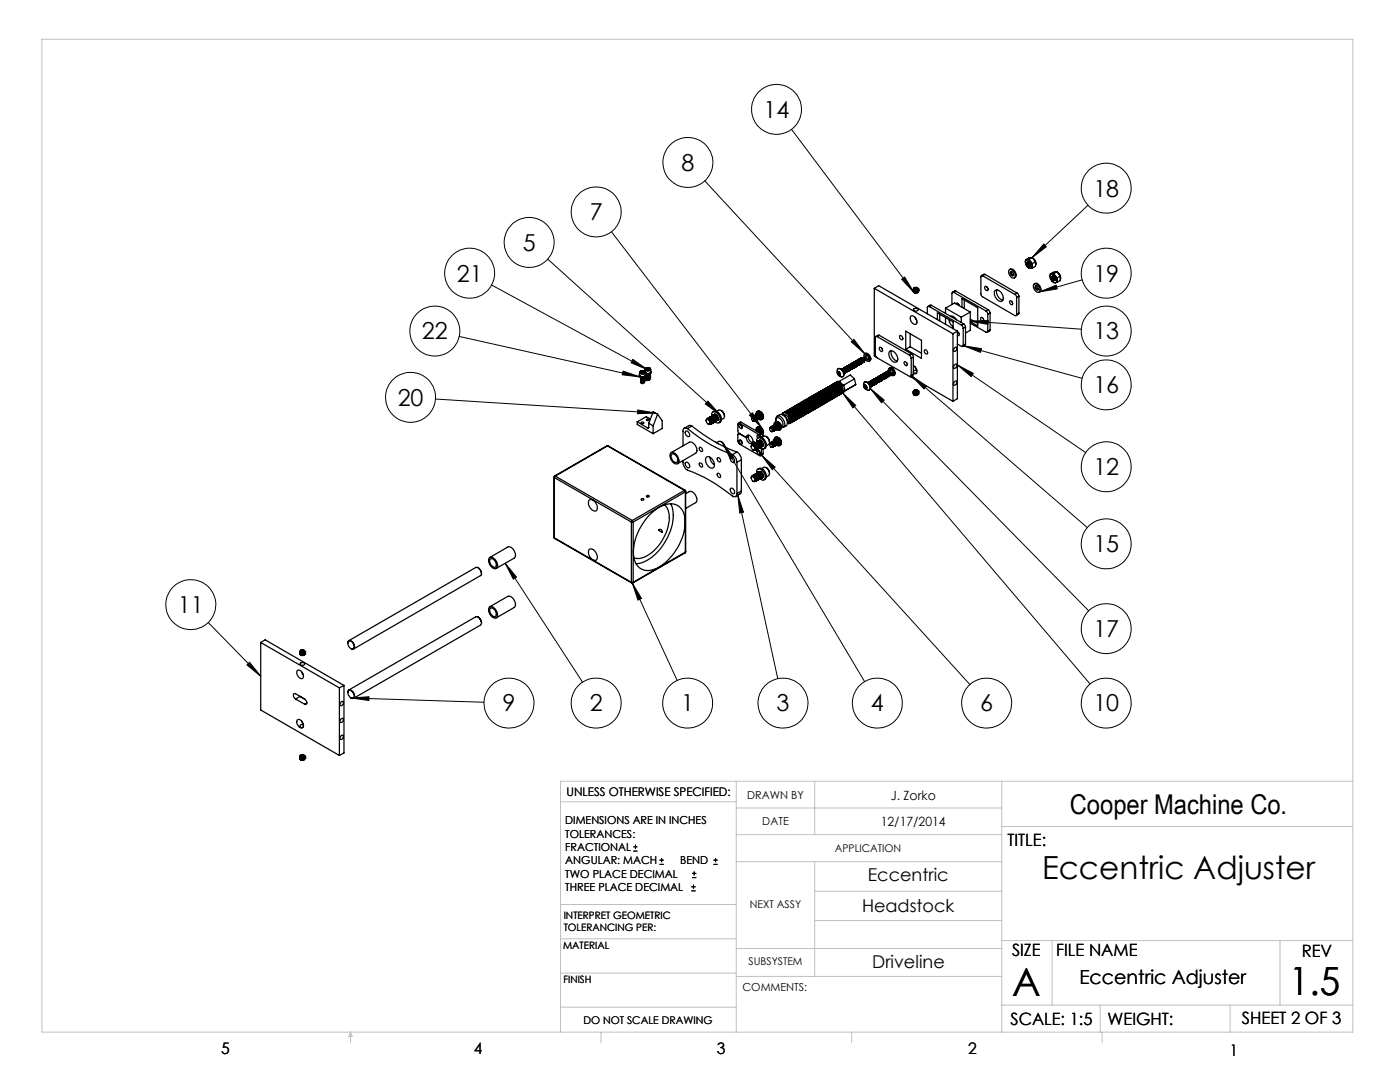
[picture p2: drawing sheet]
<svg xmlns="http://www.w3.org/2000/svg" width="279mm" height="216mm" viewBox="0 0 279 216" stroke-linecap="round" stroke-linejoin="round" font-family="sans-serif">
<defs><g id="words">
<g font-size="7.8">
<text x="202" y="198.7">A</text>
<text x="257.3" y="198.6">1.5</text>
</g>
<text font-size="6.3" x="208" y="175.5">Eccentric Adjuster</text>
<text font-size="5.4" x="213.5" y="162.4">Cooper Machine Co.</text>
<g font-size="4.7">
<text x="152.4" y="23.5">14</text>
<text x="136" y="34.1">8</text>
<text x="218.2" y="39.2">18</text>
<text x="117.7" y="44">7</text>
<text x="104.3" y="50">5</text>
<text x="91.2" y="56.2">21</text>
<text x="218.2" y="56.2">19</text>
<text x="84.2" y="67.7">22</text>
<text x="218.2" y="67.7">13</text>
<text x="79.4" y="81">20</text>
<text x="218.2" y="78.5">16</text>
<text x="218.2" y="94.8">12</text>
<text x="218.2" y="110.2">15</text>
<text x="35.5" y="122.3">11</text>
<text x="218.2" y="127.1">17</text>
<text x="100.3" y="142">9</text>
<text x="117.7" y="142">2</text>
<text x="136" y="142">1</text>
<text x="155" y="142">3</text>
<text x="173.8" y="142">4</text>
<text x="195.6" y="142">6</text>
<text x="218.2" y="142">10</text>
</g>
<text font-size="3.9" x="215.4" y="196.3">Eccentric Adjuster</text>
<g font-size="3.5">
<text x="173.2" y="175.8">Eccentric</text>
<text x="172" y="181.9">Headstock</text>
<text x="174.1" y="193.2">Driveline</text>
</g>
<g font-size="3.4">
<text x="201.1" y="168.8">TITLE:</text>
<text x="202" y="190.8">SIZE</text>
<text x="210.8" y="190.9">FILE NAME</text>
<text x="259.8" y="191">REV</text>
<text x="201.7" y="204.5">SCALE: 1:5</text>
<text x="221" y="204.5">WEIGHT:</text>
<text x="247.8" y="204.4">SHEET 2 OF 3</text>
</g>
<g font-size="3.2">
<text x="44.2" y="210.4">5</text>
<text x="94.6" y="210.3">4</text>
<text x="143.1" y="210.4">3</text>
<text x="193.2" y="210.3">2</text>
<text x="245.4" y="210.6">1</text>
</g>
<g font-size="2.5">
<text x="177.8" y="159.7">J. Zorko</text>
<text x="175.8" y="164.8">12/17/2014</text>
</g>
<text font-size="2.4" x="113.1" y="158.9">UNLESS OTHERWISE SPECIFIED:</text>
<g font-size="2.2">
<text x="149.1" y="159.4">DRAWN BY</text>
<text x="112.8" y="164.5">DIMENSIONS ARE IN INCHES</text>
<text x="112.8" y="167.1">TOLERANCES:</text>
<text x="152.1" y="164.7">DATE</text>
<text x="112.8" y="169.8">FRACTIONAL</text>
<text x="112.8" y="172.5">ANGULAR: MACH</text>
<text x="135.8" y="172.5">BEND</text>
<text x="112.8" y="175.1">TWO PLACE DECIMAL</text>
<text x="112.8" y="177.8">THREE PLACE DECIMAL</text>
<text x="148.2" y="197.8">COMMENTS:</text>
</g>
<g font-size="2.1">
<text x="166.6" y="170">APPLICATION</text>
<text x="149.7" y="181.2">NEXT ASSY</text>
<text x="149.4" y="192.7">SUBSYSTEM</text>
<text x="116.4" y="204.3">DO NOT SCALE DRAWING</text>
</g>
<g font-size="2">
<text x="112.5" y="183.3">INTERPRET GEOMETRIC</text>
<text x="112.5" y="185.9">TOLERANCING PER:</text>
<text x="112.4" y="189.4">MATERIAL</text>
<text x="112.4" y="196.2">FINISH</text>
</g>
</g></defs>
<g fill="none" stroke="#000" stroke-width=".2">
<path d="M140.7 36.1l31.9 34.5M158 25.8l24.4 32.5M98.1 56.9l31.1 16.9M109.3 51.7l34.4 31M122 46.2l30 39.2M180 55.7l.6-.4 1.8 3zM207.5 58.2l3.3-1.3 .2 .7zM208.3 48.7l.5 .5-2.8 2.2zM216 55.8l-8.5 2.4M217.1 41l-11.1 10.4M86.9 79.6l43.9 2.8M91.7 67.1l36 8.1"/>
<path d="M124.4 74l3.3 1.2-3.5-.4zM126.3 71.7l2.9 2.1-3.3-1.4zM168.2 78.4l49.4 58.1M168.2 78.4l2.6 2.5-.6 .5zM169.9 68.2l.5-.5 2.2 2.9zM173.7 77.5l43.6 44.4M173.7 77.5l2.8 2.3-.6 .6zM182 75l35 30.3M182 75l2.9 2-.5 .6zM191.1 72.8l25.6 17.5M191.1 72.8l3.1 1.7-.4 .6zM192.3 69l23.7 6.5"/>
<path d="M192.3 69l3.6 .6-.2 .7zM193.6 64.1l22.2 1.6M193.6 64.1l3.6-.1v.7zM127.3 81.8l3.5 .6-3.6 .2zM141.3 80l2.4 2.7-2.9-2.1zM144.3 88.4l28.2 47.6M144.3 88.4l2.1 2.9-.6 .4zM147.2 98.8l8 36.6M147.2 98.8l1.2 3.4-.8 .2zM149.6 82.8l.6-.4 1.8 3zM152 90.8l41.6 45.8M152 90.8l2.7 2.4-.6 .5z"/>
<path d="M100.8 112.4l15.5 23.7M100.8 112.4l2.3 2.7-.7 .5zM126.2 116.3l8.9 19.5M126.2 116.3l1.8 3.1-.7 .3zM41.6 124.2l10.4 10.7M49.3 132.7l.5-.5 2.2 2.7zM70.1 139.3l26.5 .8M70.1 139.3l3.5-.3v.8zM126.4 169.8h.8M126.4 169h.8M126.8 168.6v.8M131.6 172.5h.9"/>
<path d="M131.6 171.6h.9M132 171.2v.8M138 177.8h.8M138 177h.8M138.1 175.1h.9M138.1 174.3h.9M138.4 176.5v.8M138.5 173.9v.8M142.4 172.5h.8M142.4 171.6h.8M142.8 171.2v.8"/>
<circle cx="137.3" cy="32.4" r="5"/>
<circle cx="155" cy="21.8" r="5"/>
<circle cx="220.8" cy="37.5" r="5"/>
<circle cx="93.7" cy="54.5" r="5"/>
<circle cx="105.6" cy="48.4" r="5"/>
<circle cx="119" cy="42.3" r="5"/>
<circle cx="220.8" cy="54.5" r="5"/>
<circle cx="81.9" cy="79.3" r="5"/>
<circle cx="86.8" cy="66.1" r="5"/>
<circle cx="220.8" cy="66.1" r="5"/>
<circle cx="220.8" cy="76.8" r="5"/>
<circle cx="220.8" cy="93.1" r="5"/>
<circle cx="220.8" cy="108.5" r="5"/>
<circle cx="38.1" cy="120.6" r="5"/>
<circle cx="220.8" cy="125.4" r="5"/>
<circle cx="101.6" cy="140.3" r="5"/>
<circle cx="119" cy="140.3" r="5"/>
<circle cx="137.2" cy="140.3" r="5"/>
<circle cx="156.3" cy="140.3" r="5"/>
<circle cx="175.1" cy="140.3" r="5"/>
<circle cx="196.9" cy="140.3" r="5"/>
<circle cx="220.8" cy="140.3" r="5"/>
</g>
<g fill="none" stroke="#c0c0c0" stroke-width=".2">
<path d="M8.4 7.8h261.6v198.2h-261.6zM111.9 160h35M146.9 155.9v50.1M162.6 155.9v10.6M199.9 155.9v50.1M270 155.9h-158.1v50.1M146.9 166.5h53M146.9 161.2h53M146.9 171.9h53M162.6 171.9v22.9M162.6 177.8h37.3M199.9 164.9h70.1"/>
<path d="M111.9 194.2h35M111.9 187.3h35M111.9 180.5h35M146.9 189.3h53M146.9 194.8h53M162.6 183.7h37.3M199.9 187.7h70.1M210 187.7v12.9M255.4 187.7v12.9M70 206v2.1M70 206l.3 .8h-.7zM111.9 201h35"/>
<path d="M119.9 206v2.1M170 206v2.1M199.9 200.6h70.1M219.6 200.6v5.4M220 206v2.1M245.5 200.6v5.4"/>
</g>
<path d="M124.4 74l3.3 1.2-3.5-.4zM126.3 71.7l2.9 2.1-3.3-1.4zM127.3 81.8l3.5 .6-3.6 .2zM141.3 80l2.4 2.7-2.9-2.1zM173.7 77.5l2.8 2.3-.6 .6zM180 55.7l.6-.4 1.8 3zM169.9 68.2l.5-.5 2.2 2.9zM191.1 72.8l3.1 1.7-.4 .6zM193.6 64.1l3.6-.1v.7zM207.5 58.2l3.3-1.3 .2 .7zM208.3 48.7l.5 .5-2.8 2.2zM192.3 69l3.6 .6-.2 .7zM182 75l2.9 2-.5 .6zM168.2 78.4l2.6 2.5-.6 .5zM149.6 82.8l.6-.4 1.8 3zM152 90.8l2.7 2.4-.6 .5zM144.3 88.4l2.1 2.9-.6 .4zM147.2 98.8l1.2 3.4-.8 .2zM126.2 116.3l1.8 3.1-.7 .3zM100.8 112.4l2.3 2.7-.7 .5zM70.1 139.3l3.5-.3v.8zM49.3 132.7l.5-.5 2.2 2.7z" fill="#000"/>
<g fill="none" stroke="#000" stroke-width=".25">
<path d="M174.5 57.5l15.7 9.1M174.5 57.5l.9-.5 15.7 9.1M174.5 57.5v13.5l.4 .3M182.3 57.7h.1M182.3 57.9h.1M182.3 58h.1M182.3 57.7l.1 .2M182.3 57.8l.1 .2M182.3 57.9l.1 .2M182.3 58l.1 .2M182.3 58.1l.1 .2M182.3 57.7l.1 .3"/>
<path d="M182.4 57.6v.3M182.4 58.3a.6 .6 0 0 0 .8 0M182.4 58.3l.6 .1 .3-.3-.3 .3zM182.5 57.4a.32 .32 0 0 1 .4-.1 .32 .32 0 0 1 .2 .4h-.6l-.1-.2zM182.5 57.4l-.1 .1a.43 .43 0 0 0 .4 .4 .43 .43 0 0 0 .4-.4l-.1-.1M182.7 57.4l-.2 .1 .3 .2 .3-.1-.1-.2M182.7 57.4h.3M182.7 57.4v.3M183 57.4v.2M183.2 57.6l-.1 .3h-.7M183.2 57.7l-.2 .4-.6-.1M183.2 57.9v.1l-.2 .2-.6-.1"/>
<path d="M183.2 58l-.1 .2h-.7M183.3 57.7h.1M183.3 57.9h.1M183.3 58h.1M183.3 57.7l-.3 .3-.6-.1M183.3 57.8l-.3 .3-.6-.1M183.3 57.9l-.2 .2h-.7M183.3 58l-.3 .3-.6-.1M190.4 58.3a.23 .23 0 0 0-.3 0 .23 .23 0 0 0-.1 .3v2.1M190.4 58.3l6.4 3.8M190.8 58.1l-.2-.1-.5 .3M190.8 58.1l-.4 .2"/>
<path d="M190.8 58.1l6.4 3.7M192.4 59.9v1.7M196.1 55a.21 .21 0 0 0-.2 0 .21 .21 0 0 0-.1 .2v3.5l.1 .4 6.6 3.9h.2l.2-.2M196.1 55l6.4 3.7M196.6 54.8l-.2-.1-.5 .3M196.6 54.8l-.5 .2M196.6 54.8l6.4 3.7M196.6 57.2a.49 .49 0 0 1 .5 .2 .49 .49 0 0 1-.1 .6l-.4-.3-.1-.3zM197 57.3l.2 .3M198.5 58a.94 .94 0 0 1 1.5 .7 .82 .82 0 0 1 .3 .8 .82 .82 0 0 1-.7 .6 1.7 1.7 0 0 1-1.1-2.1zM199 57.8a1.76 1.76 0 0 0 1.1 2.1M201.3 53.9a.79 .79 0 0 1 1.2 .6 .57 .57 0 0 1-.1 1 .57 .57 0 0 1-.8-.5l-.3-.4z"/>
<path d="M201.5 53.8a1.02 1.02 0 0 1 1 .2 1.02 1.02 0 0 1 .3 1.1l-.4 .4M201.7 54.2a.48 .48 0 0 1 .5 .3 .48 .48 0 0 1-.1 .6l-.4-.3-.1-.4zM201.8 54.2l.1 .4 .3 .4M202.5 58.7l.3 .4 .1 .3M202.9 59.4v3.4M203 58.5l.3 .6M203 58.5l-.5 .2M203.3 59.1l-.4 .3M203.3 59.1v3.4M204.6 52.3l.4 .9M204.6 52.3l.1 .4 .3 .5M204.7 51.8l-.1 .5"/>
<path d="M204.7 51.8h.3M205 52.4l.1-.2 .2 .1 .4 .5M205 52.4v.2M205 51.8l-.3 .2-.1 .3M205 51.8l.3 .1 .4 .3M205 53.2l.7 .4M205 52.4l.2 .4 .3 .3M205 53.2l.4 .4h.3M205 52.4h.1M205 52.6a.43 .43 0 0 0 .6 .4M205 52.6l.2 .4h.4M205 52.7l.2 .3"/>
<path d="M205.1 52.4l.1 .4 .3 .2h.1v-.3M205.1 52.4l.4 .6M205.1 52.3a.55 .55 0 0 0 .5 .7M205.1 52.6l.3 .3M205.2 52.3l.3 .2M205.2 52.3l-.1 .1M205.2 52.3l.1 .4 .3 .3M205.2 52.3l.4 .6M205.2 52.3l.1 .4 .3 .2M205.2 52.6h.1M205.3 52.6l.2 .2M205.3 52.3l.3 .5"/>
<path d="M205.4 51.8h-.4M205.4 51.8l.3 .4M205.4 52.5h.1M205.4 52.5l.2 .2M205.4 52.5l-.1-.2 .3 .5M205.4 52.4l.2 .3M205.5 52.5l.1 .2M205.5 52.5l.1 .1M205.6 52.7l.1 .1M205.7 51.4h.2M205.7 52.2l.3 .4M205.7 52.8l-.1 .2"/>
<path d="M205.7 52.2l.3 .9M205.7 51.4l-1 .4M205.7 51.4h.3M206 51.4l.7 .8M206 53.1l-.1 .3-.2 .2M206 53.1v.4M206 51.4l-.6 .4M206 51.4a1.17 1.17 0 0 1 .7 1.5M206 52.6v.5M206 53.5l-.3 .1M206.3 56.8l.1-.1a1.06 1.06 0 0 1 1 .5 1.06 1.06 0 0 1 0 1.1 1.21 1.21 0 0 1-1.1-1.5zM206.3 51.8l.3 .3"/>
<path d="M206.4 56.7l.2-.1a1.09 1.09 0 0 1 .9 1.6l-.1 .1M206.7 57a.49 .49 0 0 1 .4 .3 .49 .49 0 0 1-.1 .6l-.3-.3-.1-.3zM206.7 52.2v.9l-.7 .4M206.7 52.2l-.7 .4M206.7 52.6v.1M206.8 57v.5l.4 .3M209.6 55.1l.3 .9M209.6 55.1v.5l.3 .4M209.6 54.6v.5M209.6 54.6h.3M209.9 55.3l.1-.2h.3l.3 .6M209.9 55.3v.2"/>
<path d="M209.9 54.6l-.2 .2-.1 .3M209.9 54.6l.7 .4M209.9 56l.7 .4M209.9 55.3l.2 .4 .3 .2M209.9 56l.4 .4h.3M209.9 55.3h.1M209.9 55.5a.4 .4 0 0 0 .2 .4 .4 .4 0 0 0 .5-.1M209.9 55.5l.4 .4 .3-.1M210 55.5l.2 .3M210 55.3a.39 .39 0 0 0 .1 .4 .39 .39 0 0 0 .5 0v-.1M210 55.2l.1 .3M210.1 55.2a.55 .55 0 0 0 .5 .6"/>
<path d="M210.1 55.5l.2 .2M210.1 55.1l.3 .1 .2 .4M210.1 55.1l-.1 .2M210.1 55.5l.3 .3M210.1 55.1l.1 .4 .4 .3M210.1 55.1l.2 .4 .3 .3-.5-.6M210.2 55.4l.2 .3M210.2 55.1l.4 .6M210.3 55.2l.1 .2M210.3 55.1l.3 .6M210.3 54.6h-.4M210.3 54.6l.3 .4"/>
<path d="M210.3 55.4h.1M210.3 55.4l.2 .2M210.4 55.4l.1 .2M210.4 55.2l.1 .3M210.4 55.3l.1 .1M210.6 55.6v.1M210.6 54.3h.3M210.6 55l.4 .5M210.6 55.7v.1M210.6 55l.3 .9M210.6 54.3l-1 .3M210.9 54.3l.7 .8"/>
<path d="M210.9 55.9v.4l-.3 .1M210.9 55.9l.1 .4M210.9 54.3l-.6 .3M211 54.3a1.17 1.17 0 0 1 .6 1.4M211 55.5l-.1 .4M211 56.3l-.4 .1M211.2 54.6l.4 .5M211.6 55.1v.9l-.6 .3M211.6 55.1l-.6 .4M211.6 55.5h.1M127.6 74.8l.1 .4M127.6 74.7l.1 .4"/>
<path d="M127.6 74.3v.6l.2 .2M127.7 74.2a.55 .55 0 0 1 .6-.2 .55 .55 0 0 1 .4 .4 .52 .52 0 0 1-.6 .2 .52 .52 0 0 1-.4-.4zM127.7 75.1v.1M127.8 75l-.1 .1M127.8 75.2h-.1M127.8 75.1h.1M127.9 75.4h.1M127.9 75.5h.1M127.9 75.7h.1M127.9 75.8h.1M127.9 76.1h.1M127.9 74l-.2 .2a.57 .57 0 0 0 .5 .4 .57 .57 0 0 0 .6-.3l-.2-.3"/>
<path d="M127.9 75.3a.44 .44 0 0 0 .7 0M127.9 75.3a.35 .35 0 0 0 .3 .3 .35 .35 0 0 0 .4-.3M127.9 75.4a.4 .4 0 0 0 .7 0M127.9 75.4a.34 .34 0 0 0 .3 .3 .34 .34 0 0 0 .4-.3M127.9 75.5a.4 .4 0 0 0 .7 0M127.9 75.6a.35 .35 0 0 0 .3 .2 .35 .35 0 0 0 .4-.2 .35 .35 0 0 1-.4 .2 .35 .35 0 0 1-.3-.2zM127.9 75.7a.35 .35 0 0 0 .3 .2 .35 .35 0 0 0 .4-.2M127.9 75.7a.4 .4 0 0 0 .7 0M127.9 75.8a.35 .35 0 0 0 .3 .3 .35 .35 0 0 0 .4-.3M127.9 75.8a.4 .4 0 0 0 .7 0M127.9 75.9a.35 .35 0 0 0 .3 .3 .35 .35 0 0 0 .4-.3 .34 .34 0 0 1-.4 .3 .34 .34 0 0 1-.3-.3zM127.9 76a.34 .34 0 0 0 .3 .3 .34 .34 0 0 0 .4-.3"/>
<path d="M127.9 76.1a.4 .4 0 0 0 .7 0M127.9 76.2a.35 .35 0 0 0 .3 .2 .35 .35 0 0 0 .4-.2 .35 .35 0 0 1-.4 .2 .35 .35 0 0 1-.3-.2zM127.9 76.3a.35 .35 0 0 0 .3 .2 .35 .35 0 0 0 .4-.2M128 76.4l.2 .2 .2-.2M128 74.1v.3M128 75.3h.4M128.1 74.4h.1zM128.1 75.3h.3M128.2 74.4h.1M128.3 74.1h-.3M128.3 74.1l.2 .1-.1 .2h-.3l-.2-.1 .1-.2M128.3 74.1v.3"/>
<path d="M128.6 75.4h.1M128.6 75.5h.1M128.6 75.7h.1M128.6 75.8h.1M128.6 76.1h.1M128.7 73.7v.5M128.7 74v.1M128.8 74.4h.1M128.8 74.6h.1M128.8 74.7a.57 .57 0 0 1-.3 .5 .57 .57 0 0 1-.7-.1M128.8 74.3v.6l-.2 .2h-.8M128.8 73.5a.51 .51 0 0 1 .6-.2 .51 .51 0 0 1 .4 .5 .51 .51 0 0 1-.6 .2 .51 .51 0 0 1-.4-.5z"/>
<path d="M128.9 74.8a.58 .58 0 0 1-.5 .5 .58 .58 0 0 1-.6-.2M128.9 74.5l-.1 .1M128.9 73.4l-.1 .1a.49 .49 0 0 0 .3 .6 .49 .49 0 0 0 .6-.2l.2-.3-.3-.2M128.9 73.4h.1M128.9 74.8h.1M128.9 75h.1M128.9 75.1h.1M128.9 75.4h.1M128.9 75.6h.1M128.9 74.6a.44 .44 0 0 0 .7 0 .4 .4 0 0 1-.7 0zM128.9 74.8a.4 .4 0 0 0 .7 0M128.9 75a.4 .4 0 0 0 .7 0"/>
<path d="M128.9 75.1a.4 .4 0 0 0 .7 0M128.9 75.4a.4 .4 0 0 0 .7 0M128.9 75.6a.4 .4 0 0 0 .7 0M128.9 74.5h.1M129 74.7a.34 .34 0 0 0 .3 .3 .34 .34 0 0 0 .3-.3M129 74.8a.35 .35 0 0 0 .3 .3 .35 .35 0 0 0 .3-.3 .39 .39 0 0 1-.3 .3 .39 .39 0 0 1-.4-.2M129 74.9a.35 .35 0 0 0 .3 .3 .35 .35 0 0 0 .3-.3M129 75.1a.35 .35 0 0 0 .3 .2 .35 .35 0 0 0 .3-.2M129 75.2a.35 .35 0 0 0 .3 .2 .35 .35 0 0 0 .3-.2 .37 .37 0 0 1-.3 .3 .37 .37 0 0 1-.4-.3M129 75.3a.34 .34 0 0 0 .3 .3 .34 .34 0 0 0 .3-.3M129 75.4a.35 .35 0 0 0 .3 .3 .35 .35 0 0 0 .3-.3 .39 .39 0 0 1-.3 .3 .39 .39 0 0 1-.4-.2M129 75.5a.35 .35 0 0 0 .3 .3 .35 .35 0 0 0 .3-.3"/>
<path d="M129 75.7a.37 .37 0 0 0 .3 .2 .37 .37 0 0 0 .3-.2M129 75.8h.5M129.1 74.7h.4M129.2 74.7h.2M129.2 73.7l-.1 .1h.3M129.2 73.4l-.2 .2v.2h.4l.2-.1-.1-.2M129.2 73.4l.3 .1M129.2 73.4v.3M129.2 73.7l.2 .1M129.4 73.8h.1M129.5 73.5v.2M129.6 74.8h.1"/>
<path d="M129.6 75h.1M129.6 75.1h.1M129.6 75.4h.1M129.6 75.6h.1M129.9 74v.3l-.2 .2h-.8M129.9 73.7v.5a.64 .64 0 0 1-1.1 .2M129.9 74.2a.58 .58 0 0 1-.4 .5 .58 .58 0 0 1-.6-.2M160.5 79.9a1.42 1.42 0 0 1 1.4 .5 1.42 1.42 0 0 1 .2 1.6h-.1M160.8 79.8a1.19 1.19 0 0 1 1.7 1v.8l-.3 .2M160.9 79.7h.1a1.46 1.46 0 0 1 1.4 2.1h-.1M161.1 79.6a1.17 1.17 0 0 1 1.7 1l.1 .8-.4 .2M161.3 79.5a1.22 1.22 0 0 1 1.6 1.1v.8l-.2 .2"/>
<path d="M161.3 79.9a1.4 1.4 0 0 1 1 1.6M161.5 79.4l.1-.1a1.48 1.48 0 0 1 1.5 2.1h-.2M161.6 79.3a1.22 1.22 0 0 1 1.7 1.1v.7l-.2 .3M161.7 79.7a1.4 1.4 0 0 1 .9 1.6M161.9 79.2l.1-.1a1.45 1.45 0 0 1 1.4 2.1h-.2M162 79.1a1.28 1.28 0 0 1 1.6 1.1l.1 .7-.3 .3M162 79.5a1.31 1.31 0 0 1 1 1.6M162.2 79l.1-.1a1.54 1.54 0 0 1 1.6 1.9l-.3 .2M162.3 78.9a1.42 1.42 0 0 1 1.4 .5 1.42 1.42 0 0 1 .2 1.5l-.1 .1M162.4 79.3a1.33 1.33 0 0 1 .9 1.6M162.6 78.8l.1-.1a1.49 1.49 0 0 1 1.4 2.1h-.1M162.7 78.7a1.41 1.41 0 0 1 1.4 .5 1.41 1.41 0 0 1 .1 1.5l-.1 .1"/>
<path d="M162.8 79.1a1.4 1.4 0 0 1 .9 1.5M162.9 78.6l.2-.1a1.51 1.51 0 0 1 1.4 2.1h-.2M163.1 78.5a1.4 1.4 0 0 1 1.4 .5 1.4 1.4 0 0 1 .1 1.5l-.1 .1M163.1 78.9a1.4 1.4 0 0 1 1 1.5M163.3 78.4l.1-.2a1.51 1.51 0 0 1 1.5 2.2h-.2M163.4 78.2a1.4 1.4 0 0 1 1.4 .6 1.4 1.4 0 0 1 .1 1.5v.1M163.5 78.7a1.4 1.4 0 0 1 .9 1.5M163.7 78.2l.1-.2a1.48 1.48 0 0 1 1.4 2.2h-.2M163.8 78a1.45 1.45 0 0 1 1.5 2.1l-.1 .1M163.8 78.5a1.39 1.39 0 0 1 1 1.5M164 78a1.19 1.19 0 0 1 1.7 1v.7l-.3 .3M164.1 77.9a1.22 1.22 0 0 1 1.7 1v.8l-.2 .2"/>
<path d="M164.2 78.3h.2a1.28 1.28 0 0 1 .7 1.5M164.4 77.8a1.19 1.19 0 0 1 1.7 .9v.8l-.3 .3M164.5 77.6a.79 .79 0 0 1 1.1 .3 1.36 1.36 0 0 1 .4 1.8h-.1M164.6 78.1a1.33 1.33 0 0 1 .9 1.5M164.7 77.5a1.19 1.19 0 0 1 1.7 1.1l.1 .7-.4 .3M164.9 77.4a1.48 1.48 0 0 1 1.5 2.1h-.1M164.9 77.9a1.4 1.4 0 0 1 1 1.5M165.1 77.3a1.17 1.17 0 0 1 1.7 1.1v.7l-.3 .2M165.2 77.2a1.4 1.4 0 0 1 1.4 .6 1.4 1.4 0 0 1 .1 1.5M165.3 77.6a1.4 1.4 0 0 1 .9 1.6M165.5 77.2l.1-.2a1.49 1.49 0 0 1 1.4 2.1h-.2M165.6 77a1.4 1.4 0 0 1 1.4 .5 1.4 1.4 0 0 1 .1 1.6h-.1"/>
<path d="M165.6 77.4a1.4 1.4 0 0 1 1 1.6M165.8 76.9l.1-.1a1.48 1.48 0 0 1 1.5 2.1h-.2M165.9 76.8a1.42 1.42 0 0 1 1.4 .5 1.42 1.42 0 0 1 .2 1.5l-.1 .1M166 77.2l.2 .1a1.26 1.26 0 0 1 .7 1.5M166.2 76.7l.1-.1a1.55 1.55 0 0 1 1.6 1.9l-.3 .2M166.3 76.6a1.42 1.42 0 0 1 1.4 .5 1.42 1.42 0 0 1 .1 1.5l-.1 .1M166.4 77l.1 .1a1.26 1.26 0 0 1 .8 1.5M166.5 76.5l.1-.1a1.51 1.51 0 0 1 1.5 2.1h-.2M166.6 76.4a1.03 1.03 0 0 1 1.5 .6l.2-.1M166.7 76.8a1.33 1.33 0 0 1 1 1.6M167.1 76.6a1.4 1.4 0 0 1 .9 1.6M167.2 73.7a.97 .97 0 0 1 1 .4 .97 .97 0 0 1-.1 1.1 .99 .99 0 0 1-.9-.5 .99 .99 0 0 1 0-1z"/>
<path d="M167.2 74.2a.47 .47 0 0 1 .5 .2 .47 .47 0 0 1-.1 .6 .54 .54 0 0 1-.4-.8zM167.2 74.6v-.3h.2l.2 .2v.3l-.2 .1M167.2 74.6l.2 .3M167.3 73.6a.99 .99 0 0 1 .9 .5 .99 .99 0 0 1 0 1.1M167.4 76.4l.5 .3 .3 .3M167.4 76.1l-.4 .1M167.4 76.1l.3 .1M167.5 74.4v-.1l.1 .3M167.5 74.4l-.3 .2M167.5 74.4l.1 .2M167.6 74.6h.1M167.6 74.6v.1"/>
<path d="M167.6 74.7l-.2 .2M167.7 76.2l-.4-.1-.4 .2M167.7 76.2l.6 .7M168 73.7h.1M168 73.7a.57 .57 0 0 1 .4 .8M168 73.7l.3 .3 .1 .5M168 73.7a.53 .53 0 0 1 .5 .2 .53 .53 0 0 1 0 .6M168 73.8l.3 .2 .1 .4M168 73.6h.1M168.1 73.6a.57 .57 0 0 1 .4 .9M168.1 73.6a.51 .51 0 0 1 .5 .3 .51 .51 0 0 1 0 .5M168.2 73.6a.56 .56 0 0 1 .5 .8"/>
<path d="M168.2 73.6h-.1M168.2 73.6a.51 .51 0 0 1 .5 .2 .51 .51 0 0 1 0 .6M168.2 73.5a.53 .53 0 0 1 .6 .3 .53 .53 0 0 1-.1 .6M168.3 73.5a.51 .51 0 0 1 .5 .2 .51 .51 0 0 1 0 .6M168.3 76.9l.3 .6v.5M168.3 76.9h.1M168.4 73.4h.1M168.4 73.4a.55 .55 0 0 1 .5 .9M168.4 74.5h.1M168.5 73.4a.51 .51 0 0 1 .4 .3 .51 .51 0 0 1 0 .5M168.5 73.4h.1M168.5 73.4a.54 .54 0 0 1 .5 .3 .54 .54 0 0 1-.1 .5"/>
<path d="M168.5 74.5h.1M168.6 73.3a.52 .52 0 0 1 .5 .3 .52 .52 0 0 1-.1 .6M168.6 78l-.5 .5M168.6 73.3h.1M168.6 73.3a.54 .54 0 0 1 .5 .3 .54 .54 0 0 1 0 .6M168.6 74.4h.1M168.8 73.2a.49 .49 0 0 1 .5 .3 .49 .49 0 0 1-.1 .5M168.8 73.2h.1M168.8 73.2a.56 .56 0 0 1 .5 .8M168.9 74.3h-.1M169 73.1a.51 .51 0 0 1 .5 .3 .51 .51 0 0 1-.1 .5M169 73.1h.1"/>
<path d="M169.1 73.1a.57 .57 0 0 1 .4 .8M169.1 73.1a.5 .5 0 0 1 .5 .2 .5 .5 0 0 1 0 .6M169.1 73a.52 .52 0 0 1 .5 .3 .52 .52 0 0 1 0 .5M169.2 74.1h.1M169.2 74.1a.51 .51 0 0 0 0-.6 .51 .51 0 0 0-.5-.2 .49 .49 0 0 1 .5 .2 .49 .49 0 0 1-.1 .6M169.2 73a.51 .51 0 0 1 .5 .2 .51 .51 0 0 1 0 .6M169.3 72.9a.56 .56 0 0 1 .5 .9M169.3 72.9l-.1 .1M169.3 72.9a.51 .51 0 0 1 .5 .3 .51 .51 0 0 1 0 .5M169.3 74a.49 .49 0 0 0 .1-.6 .49 .49 0 0 0-.5-.2 .52 .52 0 0 1 .5 .2 .52 .52 0 0 1 0 .6M169.4 72.9h.1M169.4 72.9a.54 .54 0 0 1 .5 .3 .54 .54 0 0 1-.1 .5"/>
<path d="M169.4 74h.1M169.4 72.8a.51 .51 0 0 1 .5 .3 .51 .51 0 0 1 0 .6M169.5 72.8h.1M169.5 72.8a.56 .56 0 0 1 .5 .9M169.5 73.9h.1M169.5 72.8a.52 .52 0 0 1 .6 .3 .52 .52 0 0 1-.1 .5M169.6 72.7h.1M169.6 72.7a.54 .54 0 0 1 .5 .3 .54 .54 0 0 1-.1 .6M169.6 73.8h.1M169.7 72.7a.48 .48 0 0 1 .5 .3 .48 .48 0 0 1-.1 .6M169.7 72.7a.56 .56 0 0 1 .5 .8M169.7 72.7h.1"/>
<path d="M169.7 73.8h.1M169.8 72.7a.49 .49 0 0 1 .5 .2 .49 .49 0 0 1-.1 .6M169.8 72.6h.1M169.8 72.6a.53 .53 0 0 1 .5 .3 .53 .53 0 0 1 0 .5M169.9 72.6a.49 .49 0 0 1 .5 .2 .49 .49 0 0 1-.1 .6M169.9 72.6h.1M169.9 72.6a.55 .55 0 0 1 .5 .8M169.9 73.7h.1M170 72.5a.49 .49 0 0 1 .5 .3 .49 .49 0 0 1-.1 .5M170 72.5a.56 .56 0 0 1 .5 .8M170.2 73.5h.1M170.2 72.4a.51 .51 0 0 1 .5 .3 .51 .51 0 0 1 0 .5"/>
<path d="M170.2 72.4a.52 .52 0 0 1 .5 .2 .52 .52 0 0 1 0 .6M170.3 73.4h.1M170.3 72.4a.51 .51 0 0 1 .5 .2 .51 .51 0 0 1 0 .6M170.3 72.3h.1M170.4 72.3a.53 .53 0 0 1 .5 .3 .53 .53 0 0 1 0 .5M170.4 72.3a.51 .51 0 0 1 .5 .2 .51 .51 0 0 1 0 .6M170.4 73.4h.1M170.5 72.2h.1M170.5 72.2a.54 .54 0 0 1 .5 .3 .54 .54 0 0 1-.1 .6M170.5 73.3h.1M170.5 72.2a.51 .51 0 0 1 .5 .3 .51 .51 0 0 1 0 .5M170.5 75.6l-2.2 1.3"/>
<path d="M170.5 75.6l.3 1.1M170.5 75.6l-.8-.8-2.3 1.3M170.6 72.2h.1M170.6 72.2a.54 .54 0 0 1 .5 .3 .54 .54 0 0 1-.1 .5M170.6 73.3h.1M170.6 73.3a.53 .53 0 0 0 0-.6 .53 .53 0 0 0-.5-.2 .51 .51 0 0 1 .5 .2 .51 .51 0 0 1-.1 .6M170.6 72.1a.52 .52 0 0 1 .5 .3 .52 .52 0 0 1 0 .6M170.7 72.1h.1M170.7 72.1a.56 .56 0 0 1 .5 .9M170.7 73.2h.1M170.7 72.1a.49 .49 0 0 1 .6 .2 .49 .49 0 0 1-.1 .6M170.8 72.1a.52 .52 0 0 1 .5 .2 .52 .52 0 0 1 0 .6"/>
<path d="M170.8 76.7l-2.2 1.3M170.8 76.7l-2.3 1.3M170.9 72a.49 .49 0 0 1 .5 .3 .49 .49 0 0 1-.1 .5M170.9 73.1l-.1 .1M170.9 72h.1M170.9 72a.55 .55 0 0 1 .5 .3 .55 .55 0 0 1 0 .5M171 72a.49 .49 0 0 1 .5 .2 .49 .49 0 0 1-.1 .6M171 71.9a.53 .53 0 0 1 .5 .3 .53 .53 0 0 1 0 .6M171.1 71.9a.51 .51 0 0 1 .5 .3 .51 .51 0 0 1-.1 .5M171.1 71.9a.56 .56 0 0 1 .5 .8M171.1 73h.1M171.2 71.8a.51 .51 0 0 1 .5 .3 .51 .51 0 0 1-.1 .6"/>
<path d="M171.2 71.8a.56 .56 0 0 1 .5 .8M171.3 72.9h.1M171.3 71.8a.51 .51 0 0 1 .5 .2 .51 .51 0 0 1 0 .6M171.3 71.8a.52 .52 0 0 1 .5 .2 .52 .52 0 0 1 0 .6M171.4 71.7a.51 .51 0 0 1 .5 .3 .51 .51 0 0 1 0 .5M171.4 71.7h.1M171.4 71.7a.54 .54 0 0 1 .5 .3 .54 .54 0 0 1 0 .5M171.5 72.8h.1M171.5 71.6a.51 .51 0 0 1 .5 .3 .51 .51 0 0 1 0 .6M171.6 71.6h.1M171.6 71.6a.56 .56 0 0 1 .4 .9M171.6 72.7h.1"/>
<path d="M171.6 71.6a.53 .53 0 0 1 .5 .2 .53 .53 0 0 1 0 .6M171.7 71.5h.1M171.7 71.5a.54 .54 0 0 1 .5 .3 .54 .54 0 0 1-.1 .6M171.7 72.6h.1M171.7 71.5a.5 .5 0 0 1 .5 .3 .5 .5 0 0 1 0 .6M171.8 71.5a.56 .56 0 0 1 .5 .8M171.8 71.5h.1M171.8 72.6h.1M171.8 71.5a.49 .49 0 0 1 .6 .2 .49 .49 0 0 1-.1 .6M171.9 71.4a.52 .52 0 0 1 .5 .3 .52 .52 0 0 1 0 .5M171.9 71.4a.49 .49 0 0 1 .6 .2 .49 .49 0 0 1-.1 .6M172 72.5h.1"/>
<path d="M172.2 71.4l.3 .4v.2M172.2 72.3h.1M172.4 72.2h.1M172.5 76.3a.97 .97 0 0 1 1 .4 .97 .97 0 0 1-.1 1.1 .99 .99 0 0 1-.9-.4 .99 .99 0 0 1 0-1.1zM172.5 76.8a.47 .47 0 0 1 .5 .3 .47 .47 0 0 1-.1 .5 .54 .54 0 0 1-.4-.8zM172.5 77.2v-.3h.2l.2 .3v.3h-.2M172.5 77.2l.2 .3M172.5 76.2a.99 .99 0 0 1 1 .5 .99 .99 0 0 1 0 1.1M172.6 70.6a.87 .87 0 0 1 1.2 .9l-.2 .1M172.8 77.1v-.2l.1 .3M172.8 77.1l-.3 .1M172.8 77.1l.1 .1"/>
<path d="M172.9 77.2v.1M172.9 70.9a.62 .62 0 0 0 .4 .8M172.9 77.4l-.2 .1M173.2 76.3h.1M173.2 76.3a.57 .57 0 0 1 .5 .9M173.3 76.4l.3 .3 .1 .4M173.3 76.3a.53 .53 0 0 1 .5 .3 .53 .53 0 0 1 0 .6M173.3 76.3h.1M173.4 76.3a.54 .54 0 0 1 .4 .3 .54 .54 0 0 1 0 .5M173.4 71.6l-.1 .1a.5 .5 0 0 1-.5-.2 .5 .5 0 0 1 .1-.6l.7 .7M173.4 71.6l.2 .1M173.4 76.3a.51 .51 0 0 1 .5 .2 .51 .51 0 0 1 0 .6"/>
<path d="M173.4 71.5v.1M173.5 76.2a.56 .56 0 0 1 .5 .8M173.5 76.2h-.1M173.5 76.2a.51 .51 0 0 1 .5 .2 .51 .51 0 0 1 0 .6M173.6 76.2h.1M173.6 76.2a.52 .52 0 0 1 .5 .2 .52 .52 0 0 1-.1 .6M173.6 76.1a.51 .51 0 0 1 .5 .3 .51 .51 0 0 1 0 .5M173.6 71.6a.99 .99 0 0 0-1.1-1 .96 .96 0 0 0 1 1.4l.1-.3M173.7 76.1h.1M173.7 76.1a.54 .54 0 0 1 .5 .3 .54 .54 0 0 1-.1 .5M173.7 71.6h.1M173.7 77.2h.1"/>
<path d="M173.8 76h.1M173.8 76a.53 .53 0 0 1 .5 .3 .53 .53 0 0 1-.1 .6 .52 .52 0 0 0 .1-.6 .52 .52 0 0 0-.6-.2M173.8 71.6l-.4 .5M173.8 71.6l-.2 .1M173.8 77.1h.1M173.8 76a.51 .51 0 0 1 .6 .2 .51 .51 0 0 1-.1 .6M173.9 76h.1M173.9 76a.56 .56 0 0 1 .5 .8M173.9 77h.1M174.1 75.9a.49 .49 0 0 1 .5 .2 .49 .49 0 0 1-.1 .6M174.1 75.8a.56 .56 0 0 1 .5 .9M174.2 75.8a.49 .49 0 0 1 .5 .3 .49 .49 0 0 1-.1 .5"/>
<path d="M174.2 75.8h.1M174.2 75.8a.57 .57 0 0 1 .5 .8M174.3 75.7a.53 .53 0 0 1 .5 .3 .53 .53 0 0 1 0 .6M174.3 75.7h.1M174.3 75.7a.57 .57 0 0 1 .5 .9M174.4 76.8h.1M174.4 75.7a.5 .5 0 0 1 .5 .2 .5 .5 0 0 1 0 .6M174.4 75.7a.54 .54 0 0 1 .5 .2 .54 .54 0 0 1 0 .6M174.5 76.7h.1M174.5 76.7a.51 .51 0 0 0 0-.5 .51 .51 0 0 0-.5-.2 .49 .49 0 0 1 .5 .2 .49 .49 0 0 1-.1 .6M174.5 75.6a.51 .51 0 0 1 .5 .3 .51 .51 0 0 1 0 .5M174.6 75.6a.56 .56 0 0 1 .4 .8"/>
<path d="M174.6 75.6h-.1M174.6 75.6a.51 .51 0 0 1 .5 .2 .51 .51 0 0 1 0 .6M174.7 75.5h.1M174.7 75.5a.54 .54 0 0 1 .5 .3 .54 .54 0 0 1-.1 .6M174.7 76.6h.1M174.7 75.5a.51 .51 0 0 1 .5 .2 .51 .51 0 0 1 0 .6M174.8 75.5h.1M174.8 75.5a.56 .56 0 0 1 .5 .8M174.8 76.6h.1M174.8 75.4a.52 .52 0 0 1 .5 .3 .52 .52 0 0 1 0 .6M174.9 75.4h.1M174.9 75.4a.54 .54 0 0 1 .5 .3 .54 .54 0 0 1-.1 .5"/>
<path d="M174.9 76.5h.1M174.9 75.4a.48 .48 0 0 1 .6 .2 .48 .48 0 0 1-.1 .6M175 75.3a.56 .56 0 0 1 .5 .9M175 75.3v.1M175 76.4h.1M175 75.3a.49 .49 0 0 1 .6 .3 .49 .49 0 0 1-.1 .5M175 67.2a.21 .21 0 0 0-.2-.1 .21 .21 0 0 0-.1 .3v3.5l.2 .4 6.6 3.8a.21 .21 0 0 0 .3 0 .21 .21 0 0 0 .1-.2M175 67.2l6.5 3.7M175.1 75.3h.1M175.1 75.3a.53 .53 0 0 1 .5 .2 .53 .53 0 0 1 0 .6M175.2 75.2a.49 .49 0 0 1 .5 .3 .49 .49 0 0 1-.1 .6M175.2 75.2a.52 .52 0 0 1 .5 .3 .52 .52 0 0 1 0 .5"/>
<path d="M175.2 76.3h.1M175.3 75.2a.49 .49 0 0 1 .5 .2 .49 .49 0 0 1-.1 .6M175.3 75.1a.56 .56 0 0 1 .5 .9M175.4 75.1a.53 .53 0 0 1 .5 .3 .53 .53 0 0 1 0 .6M175.4 75.1h.1M175.4 75.1a.57 .57 0 0 1 .5 .8M175.5 76.2h.1M175.5 75.1a.51 .51 0 0 1 .5 .2 .51 .51 0 0 1 0 .6M175.5 75a.54 .54 0 0 1 .5 .3 .54 .54 0 0 1 0 .5M175.5 66.9h-.1l-.6 .2M175.5 66.9l-.5 .3M175.5 66.9l6.4 3.7"/>
<path d="M175.6 76.1h.1M175.6 75a.51 .51 0 0 1 .5 .2 .51 .51 0 0 1 0 .6M175.6 69.3a.51 .51 0 0 1 .5 .3 .51 .51 0 0 1-.2 .6l-.4-.5zM175.6 75h.1M175.6 75a.53 .53 0 0 1 .5 .2 .53 .53 0 0 1 0 .6M175.7 74.9a.51 .51 0 0 1 .5 .3 .51 .51 0 0 1 0 .5M175.7 76v.1M175.8 74.9h.1M175.8 74.9a.55 .55 0 0 1 .4 .8M175.8 76h.1M175.8 74.9a.51 .51 0 0 1 .5 .2 .51 .51 0 0 1 0 .6M175.9 74.8h.1"/>
<path d="M175.9 74.8a.54 .54 0 0 1 .5 .3 .54 .54 0 0 1-.1 .6M175.9 75.9h.1M175.9 74.8a.51 .51 0 0 1 .6 .2 .51 .51 0 0 1-.1 .6M175.9 69.4l.2 .3M176 74.8h.1M176 74.8a.56 .56 0 0 1 .5 .8M176 75.8h.1M176 74.8a.49 .49 0 0 1 .6 .2 .49 .49 0 0 1-.1 .6M176.1 74.7a.52 .52 0 0 1 .5 .3 .52 .52 0 0 1 0 .5M176.1 74.7a.49 .49 0 0 1 .6 .2 .49 .49 0 0 1-.1 .6M176.1 75.8h.1M176.2 74.6h.1"/>
<path d="M176.2 74.6a.56 .56 0 0 1 .5 .9M176.2 75.7h.1M176.4 74.5a.51 .51 0 0 1 .5 .3 .51 .51 0 0 1-.1 .6M176.4 74.5a.56 .56 0 0 1 .5 .9M176.5 75.6h.1M176.5 74.5a.53 .53 0 0 1 .5 .2 .53 .53 0 0 1 0 .6M176.5 74.4a.56 .56 0 0 1 .5 .9M176.6 75.5h.1M176.6 74.4a.51 .51 0 0 1 .5 .3 .51 .51 0 0 1 0 .5M176.6 74.4a.54 .54 0 0 1 .5 .2 .54 .54 0 0 1 0 .6M176.6 74.4h.1M176.7 74.4a.51 .51 0 0 1 .5 .2 .51 .51 0 0 1 0 .6"/>
<path d="M176.7 75.4a.49 .49 0 0 0 .1-.5 .49 .49 0 0 0-.6-.3 .51 .51 0 0 1 .6 .2 .51 .51 0 0 1 0 .6M176.7 74.3h.1M176.7 74.3a.54 .54 0 0 1 .5 .3 .54 .54 0 0 1 0 .6M176.8 75.4h.1M176.8 74.3a.51 .51 0 0 1 .5 .2 .51 .51 0 0 1 0 .6M176.8 74.3h.1M176.8 74.3a.56 .56 0 0 1 .5 .8M176.9 75.4h.1M176.9 74.2a.52 .52 0 0 1 .5 .3 .52 .52 0 0 1 0 .6M177 74.2h.1M177 74.2a.54 .54 0 0 1 .4 .3 .54 .54 0 0 1 0 .5M177 75.3h.1"/>
<path d="M177 74.2a.48 .48 0 0 1 .6 .2 .48 .48 0 0 1-.1 .6M177.1 74.1a.56 .56 0 0 1 .5 .9M177.1 74.1v.1M177.1 74.1a.49 .49 0 0 1 .6 .3 .49 .49 0 0 1-.1 .5M177.2 74.1a.52 .52 0 0 1 .5 .2 .52 .52 0 0 1 0 .6M177.2 74a.49 .49 0 0 1 .6 .3 .49 .49 0 0 1-.1 .6M177.3 74a.43 .43 0 0 1 .2-.6 .43 .43 0 0 1 .6 .3l.4 .8M177.3 75.1h.1M177.5 73.5a.75 .75 0 0 1 1.1 .7l.1 .2-.2 .1M177.5 74l.3 .4v.2h.4l.1-.2M177.6 75h.1M177.6 74l.2-.3 .7 .8"/>
<path d="M177.6 70.1a1.45 1.45 0 0 1 1.3 2.1 1.45 1.45 0 0 1-1.5-1.8zM177.7 74.9h.1M177.7 73.7a.69 .69 0 0 0 .5 .9M177.9 70a1.69 1.69 0 0 0 1.2 2M178.3 74.4l.2 .2M178.3 74.4h.1M178.5 74.6l-.2 .4-.5-.2M178.6 74.4l.1 .1M178.7 74.5l-.4 .4M178.7 74.5l-.2 .1M179.6 67a.49 .49 0 0 1 .5 .2 .49 .49 0 0 1-.1 .6l-.4-.3zM180.5 72.2a.46 .46 0 0 1 .5 .3 .46 .46 0 0 1-.1 .5l-.4-.3-.1-.3z"/>
<path d="M180.8 66.1l3.1 1.8v3.6l-3.1-1.8zM180.9 72.4l.1 .1M181.5 70.9l.4 .6M181.6 75.1l8.6 5M181.6 69.2l-.8 .5M181.6 69.2l2.3 1.3M181.6 66.6v2.6M181.8 63.1a1.06 1.06 0 0 1 1 .5 1.06 1.06 0 0 1 0 1.1 1.14 1.14 0 0 1-1-1.6zM181.9 71.5v3.4M181.9 70.6l.3 .4 .1 .3M181.9 70.6l-.4 .3M182.3 78.1h.1"/>
<path d="M182.3 78.3h.1M182.3 78.6h.1M182.3 74.6l-.1 .2-.4 .3M182.3 78.1l.1 .2M182.3 78.2l.1 .2M182.3 78.3a.57 .57 0 0 0 1 0M182.3 78.4l.1 .2M182.3 78.6l.1 .1M182.3 72.9a1.27 1.27 0 0 1 .5 1.6h-.5M182.3 71.3v3.3M182.3 71.3l-.4 .2M182.3 74.6l-.4 .3"/>
<path d="M182.3 78.1l.1 .3M182.3 78.2a.47 .47 0 0 0 .5 .4 .47 .47 0 0 0 .4-.4M182.3 78.5l.1 .2M182.3 61.7a.52 .52 0 0 1 .5-.2 .52 .52 0 0 1 .4 .4 .52 .52 0 0 1-.5 .2 .52 .52 0 0 1-.4-.4zM182.4 77.9v.4M182.4 78.7l.1 .1M182.5 77.8h.5l.2 .1a.39 .39 0 0 1-.4 .3 .39 .39 0 0 1-.4-.3zM182.5 78.8l.3 .1 .3-.1M182.5 77.9a.23 .23 0 0 1 .3-.1 .23 .23 0 0 1 .2 .2h-.4zM182.6 63.3l.4 .6M182.6 73.2l.4 .5M183 74a.36 .36 0 0 0-.5-.1 .36 .36 0 0 0-.1 .5h.5"/>
<path d="M183.2 77.9l-.1 .4h-.7M183.2 78.1l-.2 .4-.6-.1M183.2 78.4l-.1 .2h-.7M183.2 78.5v.2l-.2 .1-.6-.1M183.2 78.7l-.4 .2-.3-.1M183.3 78.1h.1M183.3 78.3h.1M183.3 78.6h.1M183.3 78.1l-.3 .3-.6-.1M183.3 78.2l-.3 .3-.6-.1M183.3 78.5l-.3 .2-.6-.1M183.3 78.6l-.3 .2-.6-.1"/>
<path d="M183.3 78.2h.1M183.3 78.4v.1M184.5 69.8a.49 .49 0 0 1 .5 .3 .49 .49 0 0 1-.1 .6l-.4-.3zM185.5 61.2h-.4v1.4M185.5 61.2l6.4 3.7M185.9 60.9h-.3l-.4 .3M185.9 60.9l-.4 .3M185.9 60.9l6.4 3.7M187.1 63.8v-1.4l3.1 1.8v1.4M187.5 62.7v1.3M188.7 61.5l3.1 1.8M188.7 61.5l1.8-1 3.1 1.8"/>
<path d="M188.7 61.5v1M188.7 63.4v1.3M189.4 63.7l.2 .8 .6 .7M189.7 63.1h.5l.7 .7M190.2 66.6v13.5M190.5 69.4l.2-.1a.44 .44 0 0 1 .2 .5 .44 .44 0 0 1-.6 .2zM190.5 72.8l.2-.2a.44 .44 0 0 1 .2 .6 .44 .44 0 0 1-.6 .2zM190.5 76.2l.2-.2a.43 .43 0 0 1 .2 .6 .43 .43 0 0 1-.6 .2zM190.7 60.6a.4 .4 0 0 1 .5-.1 .4 .4 0 0 1 .2 .5M191.1 68.7l.8 .4a.21 .21 0 0 0 .2 0 .21 .21 0 0 0 .1-.2M191.1 66.2a.46 .46 0 0 1 .3 .3 .46 .46 0 0 1-.2 .5l-.1-.1M191.1 66.1l-.9 .5"/>
<path d="M191.1 66.1v13.5l-.9 .5M191.2 60.6l.2 .3M191.3 66.4v.1M191.8 63.3v1M191.9 64.9l.3 .6M192 61.3v-1.7l3.1 1.8v3.7l-1.5-.9M192.2 65.5v3.4M192.3 64.6l.4 .7M192.3 64.6l-.4 .3M192.7 68.7l-.6 .4M192.7 65.3l-.5 .2M192.7 65.3v3.4"/>
<path d="M192.7 68.7l-.5 .2M193.6 64.5l3.2 1.8a.21 .21 0 0 0 .2 0 .21 .21 0 0 0 .1-.2M193.6 63.7l1.5 .8M193.6 62.3l-1.8 1M193.6 62.3v3.6l-.9 .6M195.8 63.4a.45 .45 0 0 1 .5 .2 .45 .45 0 0 1-.2 .5l-.3-.2zM196.3 63.6h.1M196.8 62.1l.3 .6M197.1 62.7v3.4M197.2 61.8l.4 .6M197.2 61.8l-.4 .3M197.6 65.8l-.6 .5"/>
<path d="M197.6 62.4l-.5 .3M197.6 62.4v3.4M197.6 65.8l-.5 .3M201.6 60a.49 .49 0 0 1 .4 .3 .49 .49 0 0 1-.1 .5l-.4-.4zM202 60.3h.1M203.3 62.5l-.1 .2-.4 .3M203.3 62.5l-.4 .3M110.6 95.2v.1M110.6 95.2v12M110.6 95.3l15.4 8.9M110.6 95.3v12M110.7 95l-.1 .2"/>
<path d="M110.7 95h.1M110.8 95l-.2 .3M110.8 95l15.4 8.9M117.6 99.8a1.22 1.22 0 0 1 1.6 1.1v.3a.6 .6 0 0 1-.3 .8 .6 .6 0 0 1-.8-.3 1.56 1.56 0 0 1-.5-1.9zM121.1 89h.3M121.1 89h.1M121.1 89l-10.4 6M121.2 89h.2M121.2 89l15.4 8.9M121.2 89l-10.4 6M121.4 89l15.3 8.8M127.2 84.2v.5l3.2 1.8"/>
<path d="M127.2 84.2l2.1 1.2M128 84.3a.28 .28 0 0 1 .3-.1 .28 .28 0 0 1 .2 .2 .28 .28 0 0 1-.3 .2 .28 .28 0 0 1-.2-.3zM128 99.6a.28 .28 0 0 1 .3-.1 .28 .28 0 0 1 .2 .2 .28 .28 0 0 1-.3 .1 .28 .28 0 0 1-.2-.2zM129 83.7a.33 .33 0 0 1 .6 .1 .33 .33 0 0 1-.6-.1zM129 99a.31 .31 0 0 1 .3-.2 .31 .31 0 0 1 .3 .3 .33 .33 0 0 1-.6-.1zM129.5 85.3l-.2 .1M129.5 84.5l.9 .5M129.5 84.5v.8M129.8 83.6l-.8-.5-1.8 1.1M130.4 85v1.5M131.2 82.7l-.8-.5-.9 2.3M131.2 82.7l-.8 2.3"/>
<path d="M131.2 82.7l1 1.2v1.6l-1.8 1M133.9 90.3a1.45 1.45 0 0 1 1.4 2.2 1.45 1.45 0 0 1-1.6-1.8zM133.9 90.3l3.6-2a1.45 1.45 0 0 1 1.3 2.2l-3.6 2M134.1 90.6a1.06 1.06 0 0 1 .9 1.7 1.1 1.1 0 0 1-.9-1.7zM136.3 91.9a1.97 1.97 0 0 0 .9 1.9 35.6 35.6 0 0 1 9.3 5.3l.4-.1 .2-.5M136.6 97.9l.2 .2M136.6 97.9l-10.4 6M136.7 97.8l.1 .2M136.7 97.8l-.1 .1M136.8 98.1l-10.4 6.1M136.8 98.1v12.1M136.8 92.3a.65 .65 0 0 1 .7 .3 .65 .65 0 0 1-.1 .7 .77 .77 0 0 1-.6-1z"/>
<path d="M136.8 86a.65 .65 0 0 1 .7 .4 .65 .65 0 0 1-.1 .7 .79 .79 0 0 1-.6-1.1zM136.8 98.5l.7-.4a1.5 1.5 0 0 1 1.4 2.1l-2.1 1.3M136.8 98v.1M136.8 98v12.1M137.2 85.5a.54 .54 0 0 0-.6-.1 .54 .54 0 0 0-.3 .6v3M137.2 85.5a28.1 28.1 0 0 0 9 5.2M138.1 85a31.2 31.2 0 0 0 9 5.2M138.1 85l-.5-.1-1 .5M138.1 85l-.9 .5M139.6 89.3a.49 .49 0 0 1 .5 .2 .49 .49 0 0 1-.1 .6l-.4-.3zM139.6 92.4a.49 .49 0 0 1 .5 .2 .49 .49 0 0 1-.1 .6l-.4-.3zM140.9 84l.1-.3a.61 .61 0 0 1 .7 .1 .61 .61 0 0 1 .1 .8l-.2 .1-.3-.1"/>
<path d="M141 83.8a.52 .52 0 0 1 .6 .3 .52 .52 0 0 1-.1 .6l-.4-.3-.2-.3zM141 91.2a1.48 1.48 0 0 1 1.6 1.8 .74 .74 0 0 1-.8 .4 .74 .74 0 0 1-.6-.6l-.4-1zM141.1 83.6a.65 .65 0 0 1 .8 .7M141.2 83.5h.1M141.2 83.5l.5 .2 .3 .6M141.3 83.5a.66 .66 0 0 1 .8 .8M141.3 83.5h.1M141.3 83.5l.6 .2 .2 .6M141.4 83.4a.65 .65 0 0 1 .8 .8M141.4 83.4a.68 .68 0 0 1 .8 .8M141.5 83.4a.65 .65 0 0 1 .8 .7M141.5 83.3h.1"/>
<path d="M141.5 83.3l.6 .2 .2 .6M141.6 83.3h.4l.4 .8M141.6 83.3h.1M141.6 83.3l.6 .2 .2 .6M141.7 91.2l.4 1.1 .5 .5M141.7 83.2a.69 .69 0 0 1 .8 .8M141.7 83.2h.1M141.8 83.2l.5 .2 .3 .6M141.8 84.6h.1M141.8 83.1a.72 .72 0 0 1 .9 .8M141.9 83.1h.1M141.9 83.1l.6 .3 .2 .5"/>
<path d="M141.9 84.6h.1M141.9 84.3l-.2 .4M142 84.3l-.2 .3M142 83.1l.2-.1 .4 .3 .2 .6M142 83h.1M142 83l.4 .1 .4 .8M142 82.9a.88 .88 0 0 1 1 .8M142 84.5h.1M142 82.9v.1M142.1 84.3l-.2 .3M142.1 83a.69 .69 0 0 1 .8 .8M142.1 83h.1"/>
<path d="M142.1 83h.4l.4 .8M142.1 82.8l-.1 .1M142.2 84.4h.1M142.2 84.2l-.2 .3M142.2 84.2l-.1 .3M142.2 82.9h.1M142.2 82.9l.6 .2 .2 .6M142.3 84.3h.1M142.3 82.2a.89 .89 0 0 1 1.4 .5 1.01 1.01 0 0 1-.2 1.6M142.3 84.1l-.2 .4M142.3 82.9l-.3-.2a.63 .63 0 0 1 .6-.6 .63 .63 0 0 1 .7 .5 1.21 1.21 0 0 1 .1 1.8h-.3l-.4-.3M142.3 84.1l-.1 .3"/>
<path d="M142.3 82.9a.69 .69 0 0 1 .8 .7M142.3 82.8h.1M142.4 82.8l.5 .3 .2 .5M142.4 84.3h.1M142.4 84.1l-.2 .3M142.4 84.1l-.1 .2M142.4 82.8a.64 .64 0 0 1 .8 .8M142.5 82.8h.1M142.5 82.8a.67 .67 0 0 1 .7 .3 .67 .67 0 0 1-.1 .8M142.5 82.8h.2l.3 .2 .3 .6M142.5 84.2h.1M142.5 84l-.2 .3"/>
<path d="M142.6 84l-.2 .3M142.6 82.7h.1M142.6 84.1h.1M142.7 83.9l-.2 .3M142.7 82.7h.1M142.7 82.7h-.1M142.7 82.7l-.1 .1M142.8 84.1h.1M142.8 83.9l-.2 .3M142.8 83.9l-.1 .2M142.8 88.2l.6 .3M142.9 84h.1"/>
<path d="M142.9 83.8l-.2 .3M142.9 83.8l-.1 .3M143 83.7l-.2 .3M143 83.7l-.1 .3M143 82.1a.9 .9 0 0 1 1-.2 .9 .9 0 0 1 .5 .8v.7l-.5 .3M143.1 83.6l-.2 .4M143.1 83.6l-.1 .4M143.1 83.9h.1M143.2 94.5a.46 .46 0 0 1 .5 .2 .46 .46 0 0 1-.1 .6l-.4-.3zM143.2 91.4a.46 .46 0 0 1 .5 .2 .46 .46 0 0 1-.1 .6l-.4-.3zM143.2 83.6l-.1 .3M143.3 83.6l-.2 .3"/>
<path d="M143.3 83.7l-.1 .1M143.3 83.7h.1M143.9 81.9a1.28 1.28 0 0 1 .7 1.2M143.9 88.1l.5 .5 .2 .6a.97 .97 0 0 0-.5-1 .97 .97 0 0 0-1.1 .1M145.8 91.2a.66 .66 0 0 1 .7 .4 .66 .66 0 0 1-.1 .7 .79 .79 0 0 1-.6-1.1zM145.8 97.4a.66 .66 0 0 1 .7 .4 .66 .66 0 0 1-.1 .7 .77 .77 0 0 1-.6-1.1zM146.2 90.7a1.91 1.91 0 0 1 .9 1.6M147.1 90.2a1.91 1.91 0 0 1 .9 1.6M147.1 92.3v6.2M147.1 90.2l-.9 .5M147.5 87.9a.44 .44 0 0 1 .6 .2 .44 .44 0 0 1-.2 .6l-.3-.4zM147.5 86.4l-.1 .1"/>
<path d="M147.6 84.7a.5 .5 0 0 1 .5 .3 .5 .5 0 0 1-.2 .5l-.4-.4zM147.6 86.5a.21 .21 0 0 0-.3 0 .21 .21 0 0 0-.1 .2v1.4l.3 .5 4.1 2.3a.21 .21 0 0 0 .2 0 .21 .21 0 0 0 .1-.2M147.6 84.5l-.4 .1v1.4l.4 .5M147.6 86.5l1.3 .8M147.6 84.5l4 2.3M147.8 87.8l.3 .6M147.8 84.7l.3 .6M148 84.3l-.2-.1-.4 .3M148 98l-.2 .5-1 .6M148 84.3l-.4 .2M148 84.3l3.9 2.3M148 91.8l-.9 .5"/>
<path d="M148 91.8v6.2M148 98l-.9 .5M148.9 87.3a1.05 1.05 0 0 0 1.3 1.1l.1-.3M148.9 87.3l.1-.3a.74 .74 0 0 1 1.2 .6l.1 .5M149.3 87.1l.2 .7 .7 .5M149.3 87.1l-.4 .2M149.3 86.8v.3M149.9 89.1v-.2a.63 .63 0 0 1 .8 .1 .63 .63 0 0 1 .1 .7l-.2 .2-.3-.1M149.9 95.4l.1-.4a.67 .67 0 0 1 .7 .4 .67 .67 0 0 1-.1 .7l-.3-.1M150 89a.52 .52 0 0 1 .5 .2 .52 .52 0 0 1 0 .7l-.5-.5zM150 83.5v-.2a.44 .44 0 0 1 .6 .2 .44 .44 0 0 1-.1 .6l-.3-.1M150 95.1a.51 .51 0 0 1 .6 .3 .51 .51 0 0 1-.2 .7l-.5-.6z"/>
<path d="M150.1 83.3a.4 .4 0 0 1 .4 .3 .4 .4 0 0 1-.1 .4l-.4-.4zM150.1 88.8a.68 .68 0 0 1 .8 .7M150.1 95l.3-.1 .4 .4M150.1 83.2a.5 .5 0 0 1 .6 .2 .5 .5 0 0 1-.1 .6M150.1 88.7h.1M150.1 94.9h.1M150.1 88.7h.3l.3 .2 .2 .6M150.1 94.9l.4 .1 .3 .3M150.2 83.2h.1M150.2 83.2a.53 .53 0 0 1 .5 .2 .53 .53 0 0 1 0 .6M150.2 88.7a.67 .67 0 0 1 .7 .3 .67 .67 0 0 1-.1 .8M150.2 94.9a.69 .69 0 0 1 .7 .3 .69 .69 0 0 1-.1 .8"/>
<path d="M150.2 88.7a.69 .69 0 0 1 .7 .3 .69 .69 0 0 1 0 .7M150.2 94.9a.7 .7 0 0 1 .7 .3 .7 .7 0 0 1 0 .8M150.3 83.1h.1M150.3 83.1a.51 .51 0 0 1 .5 .3 .51 .51 0 0 1-.1 .6 .51 .51 0 0 0 0-.6 .51 .51 0 0 0-.5-.3M150.3 88.1l.5 .3M150.3 88.6a.68 .68 0 0 1 .9 .8M150.3 94.8l.4 .1 .3 .2M150.4 83.1h.2l.4 .6M150.4 83h.1M150.4 88.6h.1M150.4 94.8h.1M150.4 83l.4 .2 .2 .5"/>
<path d="M150.4 88.6l.6 .2 .2 .6M150.4 94.8h.3l.3 .3M150.4 83l.4 .1 .3 .5M150.5 88.5a.66 .66 0 0 1 .8 .8M150.5 94.8l.2-.1 .4 .4M150.5 83h.1M150.5 83h.2l.3 .3 .1 .3M150.5 88.5a.68 .68 0 0 1 .8 .8M150.5 94.7l.3 .1 .3 .3M150.5 83l.2-.1 .3 .2 .2 .4M150.6 88.5a.68 .68 0 0 1 .7 .3 .68 .68 0 0 1-.1 .8M150.6 94.7a.69 .69 0 0 1 .6 .3 .69 .69 0 0 1 0 .8"/>
<path d="M150.6 82.9h.1M150.6 82.9l.4 .1 .2 .5M150.6 88.4h.1M150.6 94.7h.1M150.6 82.9l.5 .1 .2 .5M150.6 88.4a.72 .72 0 0 1 .7 1.1M150.6 94.7a.74 .74 0 0 1 .7 1.1M150.7 84h.1M150.7 82.9h.1M150.7 82.9l.4 .1 .2 .5M150.7 88.4h.4l.4 .8M150.7 94.7h.4l.3 .2"/>
<path d="M150.7 88.4h.1M150.7 94.6h.1M150.7 82.9h.5l.2 .5M150.7 88.4l.6 .2 .2 .6M150.7 94.6l.4 .1 .3 .2M150.8 89.8h.1M150.8 96h.1M150.8 95.3l.1 .4-.2 .4M150.8 95.3l.1 .4-.1 .3M150.8 85.9l.5 .2M150.8 82.8l.4 .1 .2 .5M150.8 88.3a.69 .69 0 0 1 .8 .8"/>
<path d="M150.8 94.6a.67 .67 0 0 1 .7 .3 .67 .67 0 0 1-.1 .7M150.8 82.8h.1M150.8 85.9l.4 .2M150.8 82.8l.2-.1 .3 .2 .2 .5M150.8 88.3a.68 .68 0 0 1 .8 .8M150.8 94.5a.72 .72 0 0 1 .7 .4 .72 .72 0 0 1 0 .7M150.8 82.7v.1M150.8 85.8v.1M150.8 82.7l.1 .1M150.8 85.8l.1 .1M150.9 85.9h.1M150.9 82.8h.1"/>
<path d="M150.9 85.9l.5 .4-.3-.4h-.3M150.9 82.8l.4 .1 .2 .5M150.9 89.5l-.2 .4M150.9 89.5l-.1 .3M150.9 88.3a.68 .68 0 0 1 .7 .3 .68 .68 0 0 1 0 .8M150.9 94.5a.65 .65 0 0 1 .7 .3 .65 .65 0 0 1 0 .8M150.9 82.7h-.1M150.9 85.8h-.1M151 85.8l.4 .1 .2 .4M151 83.7l-.2 .2M151 82.7l.4 .1 .2 .5M151 83.8h.1"/>
<path d="M151 88.2h.1M151 85.8l-.2-.1a.4 .4 0 0 1 .3-.4 .4 .4 0 0 1 .5 .2l.3 .4 .1 .7M151 85.8l.4 .1 .2 .5M151 88.2a.72 .72 0 0 1 .6 1.1M151 88l.2 .1a.68 .68 0 0 1 .7 .4 .68 .68 0 0 1-.1 .7M151 94.5a.69 .69 0 0 1 .7 .3 .69 .69 0 0 1-.1 .8M151 94.3l.2 .1a.67 .67 0 0 1 .6 .3 .67 .67 0 0 1 0 .7M151 94.3v.1M151 88v.2M151 89.7h.1M151 95.9h.1M151 95.1l.2 .5-.2 .3"/>
<path d="M151 95.1l.2 .4-.2 .4M151.1 82.2a.91 .91 0 0 1 1.2 1.1l-.1 .3-.3 .1 .1-.1a1.01 1.01 0 0 0-.8-1.4zM151.1 83.6l-.2 .3M151.1 83.6l-.1 .2M151.1 88.2l.4 .1 .4 .7M151.1 94.4a.65 .65 0 0 1 .6 .4 .65 .65 0 0 1 0 .7M151.1 83.8h.1M151.1 85.8h.1M151.1 88.2h.1M151.1 85.8l.4 .1 .2 .5a.51 .51 0 0 0-.6-.6M151.1 82.6l.4 .2 .2 .5-.2-.5zM151.1 88.2h.4l.4 .8"/>
<path d="M151.1 94.4a.68 .68 0 0 1 .7 .3 .68 .68 0 0 1-.1 .8M151.1 82.6a.5 .5 0 0 1 .6 .3 .5 .5 0 0 1-.1 .6M151.1 85.7a.56 .56 0 0 1 .7 .8v-.2M151.1 95.1l.2 .6-.2 .1M151.1 95.1l.2 .4-.2 .3M151.1 94.2l-.1 .1M151.1 87.9l-.1 .1M151.2 83.7h.1M151.2 85.2a1.07 1.07 0 0 1 1 1.5 1.13 1.13 0 0 0-1-1.5l-.2 .2a.76 .76 0 0 1 1.2 .6l-.1 .7M151.2 85.7h.1l.3 .1 .2 .5M151.2 82.1a1 1 0 0 1 .9 .5 1 1 0 0 1 0 1.1M151.2 83.5l-.2 .3"/>
<path d="M151.2 83.5l-.1 .3M151.2 82.6h.1l.3 .1 .2 .5M151.2 89.9a.57 .57 0 0 1 .4 .8 .57 .57 0 0 1-.4-.8zM151.2 89.4l-.2 .3M151.2 85.7h.1M151.2 82.6h.1M151.2 85.7l.4 .1 .2 .5M151.2 82.6l.4 .1 .2 .5M151.2 88.1h.1M151.2 93.6a1.06 1.06 0 0 1 1.6 .8l.2 .8-.3 .4-.2 .1M151.2 87.4a1.06 1.06 0 0 1 1.6 .8l.2 .8-.5 .5M151.2 88.1a.72 .72 0 0 1 .7 1.1"/>
<path d="M151.2 94.3a.72 .72 0 0 1 .7 1.1M151.3 83.6h.1M151.3 89.5h.1M151.3 85.7h.1M151.3 83.5l-.2 .2M151.3 83.5l-.1 .2M151.3 82.6h.1M151.3 89.3l-.2 .3M151.3 88h.1M151.3 88l.6 .3 .2 .5M151.3 94.2l.4 .1 .3 .3M151.3 94.2v.1"/>
<path d="M151.4 89.5h.1M151.4 83.4l-.2 .3M151.4 83.4l-.1 .2M151.4 94.9l.1 .5-.2 .3M151.4 94.9l.1 .5-.1 .3M151.4 95.7h.1M151.4 89.9l.3 .6M151.4 86.8l.2 .4M151.4 88a.72 .72 0 0 1 .8 .8M151.4 94.2h.3l.4 .3M151.4 87.9a.67 .67 0 0 1 .8 .4 .67 .67 0 0 1-.1 .8l.1-.3M151.4 87.9a.74 .74 0 0 1 .8 .9"/>
<path d="M151.5 85.2a1.05 1.05 0 0 1 .8 1.4M151.5 82a1.06 1.06 0 0 1 .8 1.5M151.5 83.5h.1M151.5 83.4l-.1 .2M151.5 94.1a.69 .69 0 0 1 .7 .4 .69 .69 0 0 1-.1 .8 .72 .72 0 0 0-.7-1.1zM151.5 89.2l-.2 .3M151.5 89.2l-.1 .3M151.6 83.5h.1M151.6 87.9h.1M151.6 94.1h.1M151.6 83.3a.82 .82 0 0 0-.8-.7l.1-.2a.7 .7 0 0 1 1.1 .6v.4a.38 .38 0 0 1-.2 .4 .38 .38 0 0 1-.5-.2l.2-.2M151.6 83.3l-.2 .2"/>
<path d="M151.6 83.3l-.1 .2M151.6 86.8l.3 .4M151.6 89.3h.1M151.6 95.6h.1M151.6 89.1l-.2 .3M151.6 89.1l-.1 .3M151.7 94.1h.1M151.7 87.8v.1M151.7 83.3l-.2 .2M151.7 83.3l-.1 .2M151.7 87.2l-.3-.4-.2-.1-.1 .3 .1 .4M151.7 94.1h-.1"/>
<path d="M151.7 83.4h.1M151.7 87.8l-.1 .1M151.7 89.3h.1M151.7 95.5h.1M151.7 87.9h-.2M151.7 94.1l-.2 .1M151.8 86.3v.1M151.8 83.2l-.2 .2M151.8 83.2l-.1 .2M151.9 89.2h.1M151.9 95.4h.1M151.9 89l-.2 .3"/>
<path d="M151.9 86.6l.4 .5M151.9 89.5v1.2M151.9 86.6l-.3 .2M152 89.1h.1M152 95.4h.1M152 94.6l-.3-.3h-.4l-.3-.2a.65 .65 0 0 1 .6-.6 .65 .65 0 0 1 .7 .5 1.25 1.25 0 0 1 .1 1.8h-.4l-.3-.3M152 94.6l.1 .4-.2 .4M152 94.6l.1 .4-.1 .4M152 87.3a.95 .95 0 0 1 1.1-.1 .95 .95 0 0 1 .5 1l-.1 .3-.5 .4M152 93.5a.96 .96 0 0 1 1.1-.1 .96 .96 0 0 1 .5 1l-.2 .5-.4 .2M152.1 94.5l.1 .6-.2 .2M152.1 88.8a.72 .72 0 0 0-.8-.7l-.3-.2a.65 .65 0 0 1 .6-.6 .65 .65 0 0 1 .7 .5 1.29 1.29 0 0 1 .1 1.8h-.4l-.3-.3 .2-.3"/>
<path d="M152.1 88.8l-.2 .3M152.1 88.8l-.1 .3M152.2 95.2h.1M152.2 88.8l-.2 .3M152.3 88.9h.1M152.3 95.2h.1M152.3 90.5v.2l-.5 .2M152.3 88.9l-.1 .1M152.3 95.1l-.1 .2M152.3 90.5l-.4 .2M152.3 89.6v.9M152.3 95.1l-.1 .1"/>
<path d="M152.9 87.1a1.17 1.17 0 0 1 .7 1.2M152.9 93.3a1.22 1.22 0 0 1 .7 1.2M153.6 85.6v-.2a.44 .44 0 0 1 .6 .2 .44 .44 0 0 1-.1 .5h-.3M153.6 85.5a.37 .37 0 0 1 .5 .1 .37 .37 0 0 1-.1 .5l-.3-.2zM153.6 88.7v-.2a.44 .44 0 0 1 .6 .2 .44 .44 0 0 1-.1 .6l-.3-.1M153.6 88.6a.37 .37 0 0 1 .5 .1 .37 .37 0 0 1-.1 .5l-.3-.1zM153.7 85.3h.3l.3 .6M153.7 88.4h.3l.3 .6M153.8 85.2h.1M153.8 88.4h.1M153.8 85.2l.4 .2 .1 .5M153.8 88.4l.4 .1 .1 .5"/>
<path d="M153.8 85.2l.4 .1 .2 .5M153.8 88.3h.2l.2 .1 .2 .5M153.9 85.2h.1M153.9 88.3h.1M153.9 85.2l.3 .1 .2 .5M153.9 88.3l.5 .3v.3M153.9 85.2a.51 .51 0 0 1 .5 .2 .51 .51 0 0 1 0 .6M153.9 88.3l.4 .1 .3 .5M154 85.1h.1M154 88.2h.1M154 85.1a.56 .56 0 0 1 .5 .9M154 88.2l.5 .3 .1 .4"/>
<path d="M154 85.1l.4 .1 .3 .5M154 88.2l.4 .1 .3 .5M154.1 88.2l.3 .1 .3 .5M154.1 85.1h.1M154.1 85.1l.3 .1 .3 .5M154.1 85.1h.5l.2 .5M154.1 88.2l.2-.1 .3 .2 .2 .4M154.2 85l.4 .1 .2 .5M154.2 88.1h.1M154.2 88.1l.4 .1 .2 .5M154.2 85l.2-.1 .3 .2 .2 .5M154.2 88.1l.5 .1 .2 .5"/>
<path d="M154.3 84.9l.4 .2 .2 .4M154.3 88.1h.1M154.3 88.1l.4 .1 .2 .5M154.3 85.9l-.1 .2M154.3 84.9l.5 .1 .2 .5M154.3 89l-.1 .2M154.3 88.1h.5l.2 .5M154.4 84.9h.1M154.4 84.9l.4 .1 .2 .5M154.4 88l.4 .1 .2 .5M154.4 85.8l-.1 .2zM154.4 84.9h.5l.2 .5"/>
<path d="M154.4 88.9l-.1 .2zM154.4 88l.2-.1 .3 .2 .2 .4M154.4 86h.1M154.4 89.1h.1M154.4 84.8v.1M154.4 87.9v.1M154.4 87.9h.1M154.4 84.8h.1M154.5 84.8h.1M154.5 87.9h.1M154.5 84.8l.4 .1 .2 .5M154.5 87.9l.4 .2 .2 .4"/>
<path d="M154.5 87.8l-.1 .1M154.5 84.7l-.1 .1M154.6 85.9h.1M154.6 89h.1M154.6 84.8l.1-.1 .3 .2 .2 .5M154.6 88.9l-.2 .2M154.6 88.9l-.1 .2M154.6 87.9a.49 .49 0 0 1 .5 .3 .49 .49 0 0 1-.1 .5M154.6 84.8h.1M154.6 87.9h.1M154.6 87.9l-.1-.3a.7 .7 0 0 1 1.1 .6v.6a.38 .38 0 0 1-.7 0l.2-.3M154.6 84.8l-.1-.3a.7 .7 0 0 1 1.1 .6 .45 .45 0 0 1 0 .6 .45 .45 0 0 1-.7 0l.2-.3"/>
<path d="M154.6 84.8l.4 .1 .2 .5M154.6 87.9a.56 .56 0 0 1 .5 .8M154.7 85.8h.1M154.7 87.4a.91 .91 0 0 1 1.2 1.1l-.1 .3-.3 .1a.92 .92 0 0 0 .2-1 .92 .92 0 0 0-.9-.6zM154.7 84.2a1 1 0 0 1 1 .5 1 1 0 0 1-.1 1.1h-.1a.89 .89 0 0 0 .2-1 .89 .89 0 0 0-.9-.6l-.2 .1zM154.7 85.7l-.2 .2M154.7 85.7l-.1 .2M154.7 84.7a.51 .51 0 0 1 .5 .3 .51 .51 0 0 1-.1 .6M154.7 88.8l-.2 .2M154.7 88.8l-.1 .2M154.7 87.9a.48 .48 0 0 1 .5 .2 .48 .48 0 0 1-.1 .6M154.7 88.9v.1"/>
<path d="M154.7 84.7h.1M154.7 84.7a.56 .56 0 0 1 .5 .8M154.7 87.8a.56 .56 0 0 1 .5 .9M154.7 87.8h.1M154.7 87.8a.5 .5 0 0 1 .6 .2 .5 .5 0 0 1-.1 .7M154.7 84.7a.5 .5 0 0 1 .6 .2 .5 .5 0 0 1-.1 .6M154.8 85.8h.1M154.8 88.9h.1M154.8 84.2a.99 .99 0 0 1 1.1 1.1M154.8 85.6l-.2 .3M154.8 85.6l-.1 .2M154.8 84.7a.49 .49 0 0 1 .5 .2 .49 .49 0 0 1-.1 .6"/>
<path d="M154.8 87.3a.98 .98 0 0 1 .9 .5 .98 .98 0 0 1-.1 1.1M154.8 88.7l-.2 .3M154.8 88.7l-.1 .2M154.8 87.8a.49 .49 0 0 1 .5 .2 .49 .49 0 0 1-.1 .6M154.8 87.8h.1M154.8 84.7a.52 .52 0 0 1 .5 .2 .52 .52 0 0 1 0 .6M154.8 87.8a.55 .55 0 0 1 .5 .8M154.8 83.9a.63 .63 0 0 1 .3-.8 .63 .63 0 0 1 .8 .2 1.58 1.58 0 0 1 .6 1.9l-.6 .1M154.9 85.7h.1M154.9 88.8h.1M154.9 84.1a.53 .53 0 0 1 .2-.8 .53 .53 0 0 1 .7 .4 .89 .89 0 0 1 .2 1.5M154.9 85.6l-.2 .2"/>
<path d="M154.9 85.5l-.1 .3M154.9 88.7l-.2 .2M154.9 88.7l-.1 .2M154.9 87.7h.1M154.9 84.6h.1M155 85.7h.1M155 85.5l-.2 .3M155 85.5l-.1 .2M155 88.6l-.2 .3M155 88.6l-.1 .2M155.1 84.1a1.05 1.05 0 0 1 .8 1.4M155.1 85.6h.1"/>
<path d="M155.1 87.2a1.06 1.06 0 0 1 .8 1.5M155.1 88.7h.1M155.1 85.4l-.1 .3M155.1 88.5l-.1 .3M155.2 85.5h.1M155.2 88.7h.1M155.2 85.4l-.2 .2M155.2 85.4l-.1 .2M155.3 85.5h.1M155.3 88.6h.1M155.3 85.4h.1M155.3 88.5h.1"/>
<path d="M155.9 85.3l-.3 .5M156 82.7a.7 .7 0 0 1 .7-.4 .7 .7 0 0 1 .6 .5l.2 .3M156.2 82.4a1.45 1.45 0 0 1 1.6 2.1h-.1M156.3 82.8l-.7-.1-.5 .3M156.3 82.8a1.59 1.59 0 0 1 .6 2.1l-.5 .4M156.3 82.8a1.55 1.55 0 0 1 .9 1.5h.2a.83 .83 0 0 0 0-1.1M156.4 82.9a.8 .8 0 0 1 .9 .3 .8 .8 0 0 1-.1 1M156.5 82.3l.1-.1a1.54 1.54 0 0 1 1.6 1.9l-.3 .2M156.6 82.2a1.42 1.42 0 0 1 1.4 .5 1.42 1.42 0 0 1 .1 1.5l-.1 .1M156.8 82.1l.2-.1a1.49 1.49 0 0 1 1.4 2.1h-.2M157 82a1.4 1.4 0 0 1 1.4 .5 1.4 1.4 0 0 1 .1 1.5l-.1 .1M157 82.4a1.4 1.4 0 0 1 1 1.6"/>
<path d="M157.2 81.9l.1-.1a1.51 1.51 0 0 1 1.4 2.1h-.1M157.3 81.8a1.4 1.4 0 0 1 1.4 .5 1.4 1.4 0 0 1 .1 1.5l-.1 .1M157.4 82.2a1.4 1.4 0 0 1 .9 1.5M157.4 83.2a.76 .76 0 0 1 0 1.1M157.4 83.2h.1M157.5 83.1l-.1 .1M157.6 81.7l.1-.1a1.51 1.51 0 0 1 1.4 2.1h-.2M157.6 83.1a.91 .91 0 0 1-.2 1.5l-.3-.1M157.6 83.1l-.2 .1M157.6 83.1h-.1M157.7 81.6a1.42 1.42 0 0 1 1.3 .5 1.42 1.42 0 0 1 .2 1.5l-.1 .1M157.7 82a1.4 1.4 0 0 1 1 1.5"/>
<path d="M157.9 81.5l.1-.1a1.45 1.45 0 0 1 1.5 2.1h-.2M158 81.4a1.22 1.22 0 0 1 1.7 1v.8l-.2 .3M158.1 81.8a1.3 1.3 0 0 1 .9 1.5M158.3 81.3a1.19 1.19 0 0 1 1.6 1l.1 .7-.3 .3M158.4 81.2a1.22 1.22 0 0 1 1.6 1l.1 .8-.3 .3M158.5 81.6a1.33 1.33 0 0 1 .9 1.5M158.6 81.1a1.19 1.19 0 0 1 1.7 1v.7l-.3 .3M158.7 81l.1-.1a1.51 1.51 0 0 1 1.5 2.1h-.1M158.8 81.4a1.4 1.4 0 0 1 1 1.5M159 80.9a1.19 1.19 0 0 1 1.7 1v.7l-.3 .3M159.1 80.8a1.4 1.4 0 0 1 1.4 .5 1.4 1.4 0 0 1 .1 1.5h-.1M159.2 81.2a1.4 1.4 0 0 1 .9 1.5"/>
<path d="M159.3 80.6l.2-.1a1.48 1.48 0 0 1 1.4 2.1l-.2 .1M159.5 80.5a1.4 1.4 0 0 1 1.4 .6 1.4 1.4 0 0 1 .1 1.5h-.1M159.5 81a1.4 1.4 0 0 1 1 1.5M159.7 80.5l.1-.2a1.46 1.46 0 0 1 1.5 2.1h-.2M159.8 80.3a1.42 1.42 0 0 1 1.4 .6 1.42 1.42 0 0 1 .2 1.5h-.1M159.9 80.8h.2a1.26 1.26 0 0 1 .7 1.5M160.1 80.3l.1-.2a1.48 1.48 0 0 1 1.4 2.1h-.1M160.2 80.1a1.42 1.42 0 0 1 1.4 .5 1.42 1.42 0 0 1 .1 1.6h-.1M160.2 80.5l.2 .1a1.26 1.26 0 0 1 .8 1.5M160.4 80l.1-.1a1.55 1.55 0 0 1 1.6 1.9l-.3 .3M160.6 80.3a1.33 1.33 0 0 1 .9 1.6M161 80.2a1.39 1.39 0 0 1 .9 1.5"/>
<path d="M95.4 113.3h.1M95.5 113.3l.4 .4 .2 .7M97.7 111.3a1.34 1.34 0 0 1 1.6 1.3 .66 .66 0 0 1-.3 .9 .66 .66 0 0 1-.9-.4 1.36 1.36 0 0 1-.4-1.8zM97.8 111.2l3.6-2.1a1.48 1.48 0 0 1 1.2 2.3l-3.6 2M97.9 111.5a1.08 1.08 0 0 1 1.1 1.6 .94 .94 0 0 1-1.3-1.1zM110.6 107.2l.1 .3M110.6 107.2v.1M110.6 107.3l.1 .2M110.6 107.3l15.4 8.9M110.7 107.5l15.3 8.8M117.6 109.6a1.22 1.22 0 0 1 1.6 1.2 .65 .65 0 0 1-.2 .9 .65 .65 0 0 1-.9-.2 1.56 1.56 0 0 1-.5-1.9zM126 104.2h.4"/>
<path d="M126 116.2h.4M126 116.2v.1M126 104.2v12M126 116.3h.3M126.2 103.9l-.2 .3M126.2 103.9l.2 .3M126.4 116.2l-.1 .1M126.4 104.2v12M129.6 102.8a5.9 5.9 0 0 1 4.8-2.2 3.2 3.2 0 0 1 2.3 3.6 11.3 11.3 0 0 1-5.6 9.2 3 3 0 0 1-4.7-2.7 10.9 10.9 0 0 1 3.2-7.9zM131.4 105.8a.46 .46 0 0 1 .6-.1 .46 .46 0 0 1 .2 .6zM132.6 100.7a4.4 4.4 0 0 1 .7 4.3 8.9 8.9 0 0 1-5.2 6.3l-.5 .1-1.1-.1M133.8 100.5a8 8 0 0 1-.9 7.4 8.5 8.5 0 0 1-5.7 4.6h-.3"/>
<path d="M136.7 110.3l-10.4 6M136.8 110.2l-.1 .1M136.8 110.2l-10.4 6M136.8 110.1l-.1 .2M136.8 110.1v.1M52 128.2l15.7 9.1M52 128.2l.9-.5 15.8 9.1M52 128.2v13.5l15.7 9M59 139.5l-.4-.5v-.4l.1-.2h.3l1.8 1.1M59 139.5l1.8 1M59.3 133.9l.1-.1a1.06 1.06 0 0 1 1 .5 1.06 1.06 0 0 1 0 1.1 1.21 1.21 0 0 1-1.1-1.5zM59.9 130h.1"/>
<path d="M59.9 130.2h.1M59.9 130.5h.1M59.9 130l.1 .2M59.9 130.1l.1 .2M59.9 130.2a.5 .5 0 0 0 .4 .3 .5 .5 0 0 0 .5-.3M59.9 130.2a.54 .54 0 0 0 .9 0M59.9 130.3l.1 .3M59.9 130.4l.1 .2M59.9 130.4l.1 .3M59.9 130.5l.1 .2M59.9 130.1h.1M59.9 130.4h.1"/>
<path d="M59.9 139h.1M59.9 129.9l.1 .3M59.9 132.4a.49 .49 0 0 1 .5-.2 .49 .49 0 0 1 .4 .4 .47 .47 0 0 1-.5 .2 .47 .47 0 0 1-.4-.4zM59.9 139l-.9 .5M59.9 139l.9 .5M59.9 130.6a.55 .55 0 0 0 .8 0M60 129.8a.4 .4 0 0 1 .4-.2 .4 .4 0 0 1 .3 .4 .42 .42 0 0 1-.4 .1 .42 .42 0 0 1-.3-.3zM60.1 129.7l-.2 .1a.41 .41 0 0 0 .4 .4 .41 .41 0 0 0 .4-.4l-.1-.1M60.2 134l.3 .6M60.3 129.7l-.2 .1v.2l.5-.1-.1-.1M60.3 129.7l.2 .1M60.3 129.7v.3"/>
<path d="M60.5 129.8v.2M60.8 129.9l-.1 .3h-.7M60.8 139.5a.58 .58 0 0 1 .4 .5 .58 .58 0 0 1-.3 .6l-.1-.1M60.8 130h.1M60.8 130.2h.1M60.8 130.5h.1M60.8 130l-.3 .3-.5-.1M60.8 130.1l-.3 .3-.5-.1M60.8 130.3l-.1 .3h-.7M60.8 130.4l-.3 .2h-.5M60.8 130.4l-.3 .3h-.5M60.8 130.5l-.3 .2h-.5"/>
<path d="M60.8 130.1h.1M60.8 130.4h.1M67.7 137.3v13.4M68.7 136.8l-1 .5M68.7 136.8v13.4l-1 .5M69.4 138.2a.48 .48 0 0 1 .4-.6 .48 .48 0 0 1 .5 .3 .88 .88 0 0 1 .1 1.5l-.3-.1M69.4 128.3a.45 .45 0 0 1 .3-.5 .45 .45 0 0 1 .6 .2 1.03 1.03 0 0 1 .2 1.5l-.4-.1M69.5 137.9a.82 .82 0 0 1 1.2 .7 .48 .48 0 0 1-.2 .7 .48 .48 0 0 1-.7-.2l-.3-.7zM69.5 128a.99 .99 0 0 1 1 .4 .99 .99 0 0 1-.1 1.1 1.11 1.11 0 0 1-.9-1.5zM69.6 137.7l25.3-14.6a1.11 1.11 0 0 1 1 1.6l-25.3 14.6M69.6 127.8l25.3-14.6a1.09 1.09 0 0 1 1 1.7l-25.3 14.6M95.4 123.1l.1 .1"/>
<path d="M95.5 123.2l.3 .3 .3 .8M97.7 121.1a1.48 1.48 0 0 1 1.6 1.8 .74 .74 0 0 1-.8 .4 .74 .74 0 0 1-.6-.6l-.4-.8v-.5zM97.8 121.1l3.6-2.1a1.48 1.48 0 0 1 1.2 2.2l-3.6 2.1M97.9 121.4a1.06 1.06 0 0 1 1 .5 1.06 1.06 0 0 1-.1 1.1 1.14 1.14 0 0 1-.9-1.6zM59.3 143.7a1 1 0 0 1 1 .3 1 1 0 0 1 .2 1.1 .75 .75 0 0 1-.8 0 .75 .75 0 0 1-.4-.6zM59.9 150.9h.1M59.9 151.1h.1M59.9 151.2h.1M59.9 151.4h.1M59.9 150.9l.1 .2M59.9 151l.1 .2zM59.9 151.1l.1 .2"/>
<path d="M59.9 151.2l.1 .2M59.9 151.3l.1 .3M59.9 151.4l.1 .2M59.9 151.5l.1 .1M59.9 150.7a.45 .45 0 0 1 .5-.2 .45 .45 0 0 1 .3 .4 .45 .45 0 0 1-.4 .2 .45 .45 0 0 1-.4-.4zM59.9 150.7l.1 .4M60 151.2l.5 .1 .3-.3-.3 .3zM60 151.6l.3 .1 .3-.1M60.1 150.6l.5 .1a.24 .24 0 0 1-.3 .2 .24 .24 0 0 1-.2-.3zM60.2 143.9l.3 .5M60.5 144.7a.35 .35 0 0 0-.5-.1 .35 .35 0 0 0 0 .5h.5M60.7 150.7v.4h-.7"/>
<path d="M60.8 151.5l-.5 .2-.3-.1M60.8 150.9h.1M60.8 151.1h.1M60.8 151.2h.1M60.8 151.4h.1M60.8 150.9l-.3 .3-.5-.1M60.8 151.1l-.3 .3-.5-.1M60.8 151.1l-.1 .2h-.7M60.8 151.2l-.1 .2h-.7M60.8 151.2l-.3 .3-.5-.1M60.8 151.3l-.3 .3h-.5M60.8 151.4l-.3 .2h-.5"/>
<path d="M61.2 140.3l-.4 .2M68.1 140.1l.2-.2a.46 .46 0 0 1 .1 .6 .46 .46 0 0 1-.5 .2zM68.1 143.5l.2-.2a.44 .44 0 0 1 .1 .6 .44 .44 0 0 1-.5 .2zM68.1 146.8l.2-.1a.45 .45 0 0 1 .1 .6 .45 .45 0 0 1-.5 .2z"/>
</g>
<use href="#words"/>
</svg>
